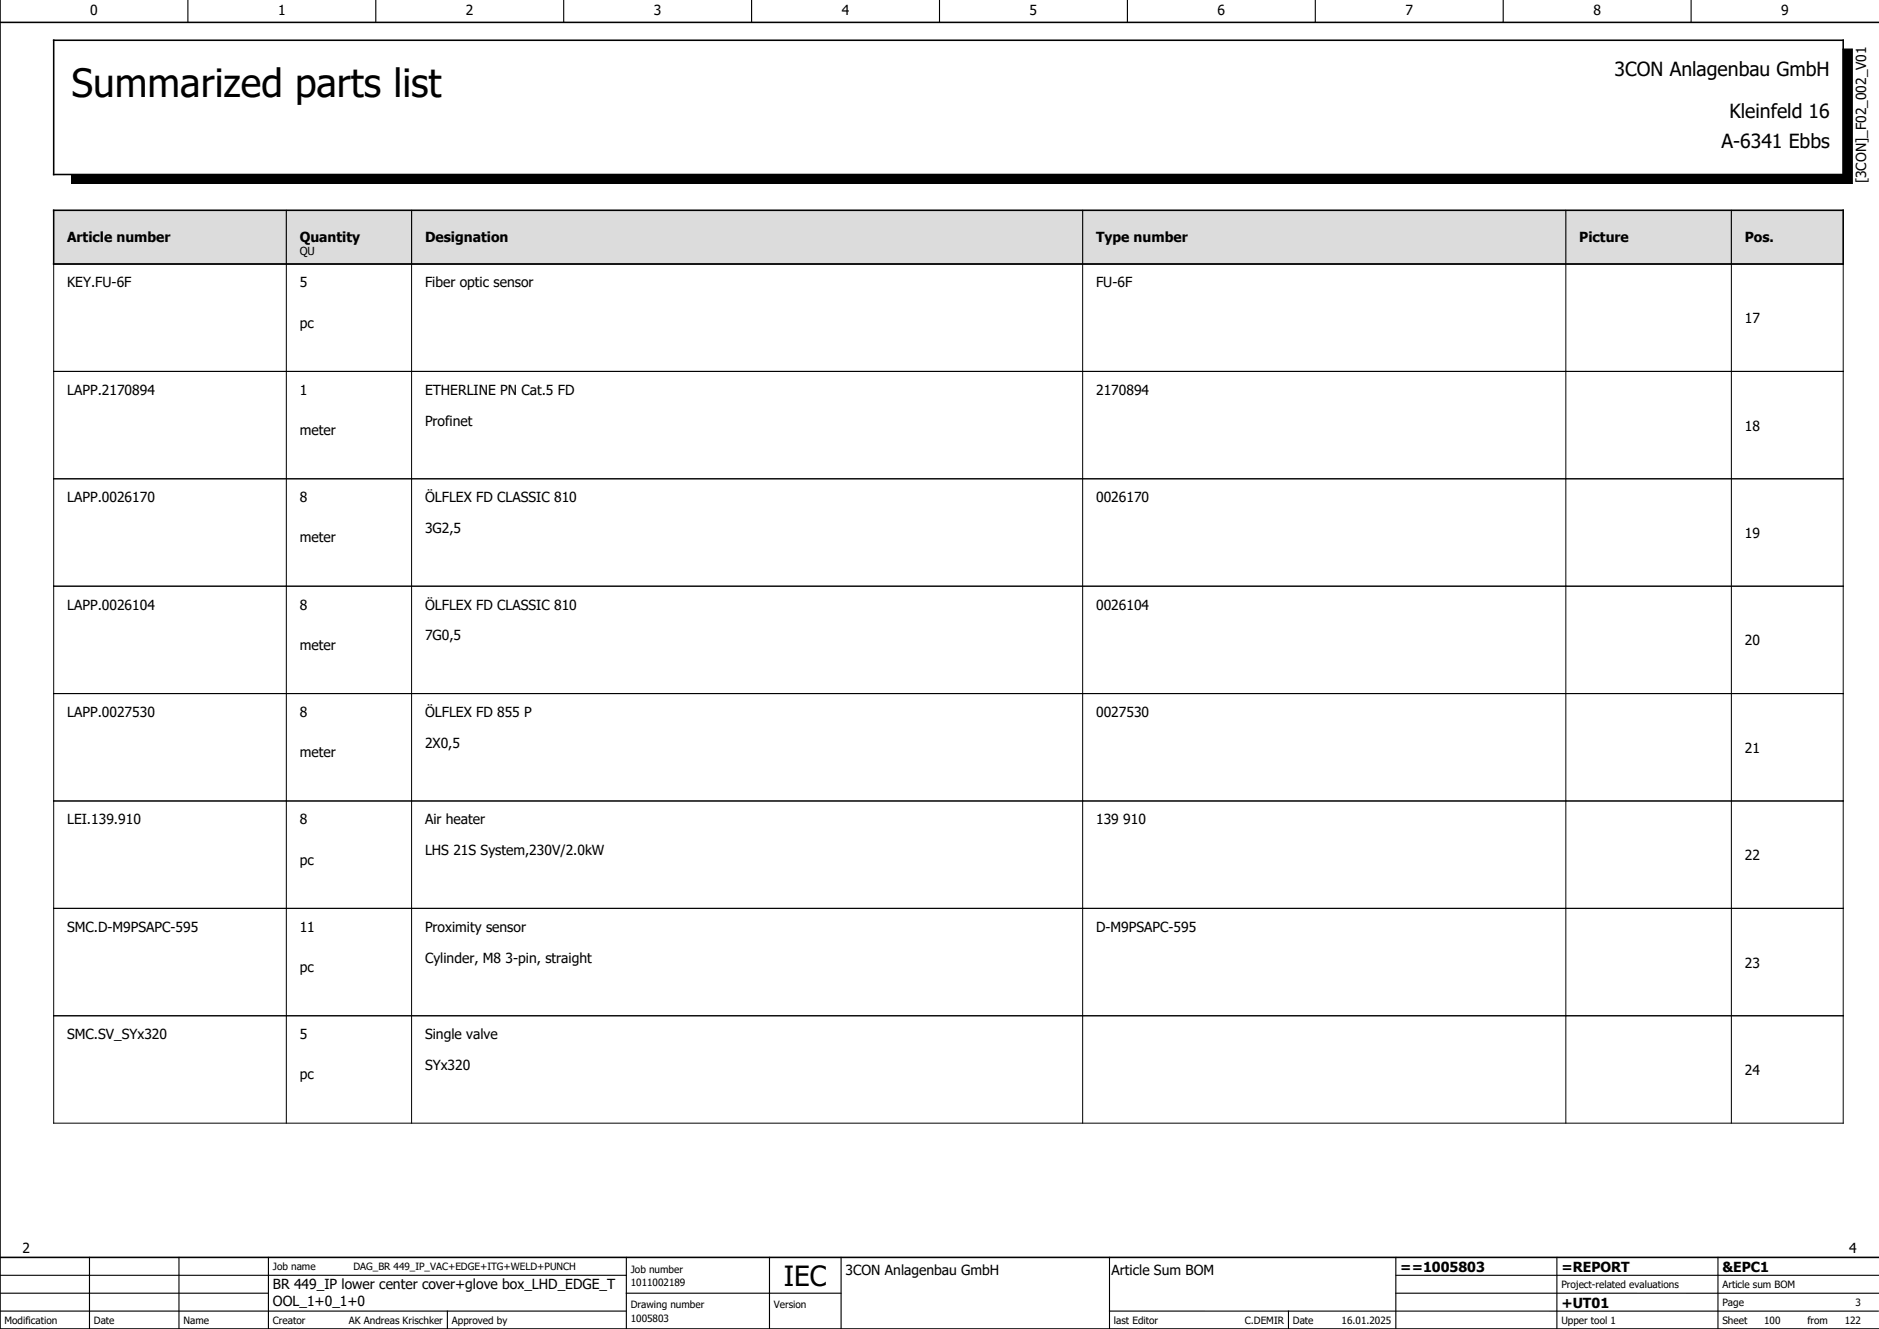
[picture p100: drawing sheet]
<svg xmlns="http://www.w3.org/2000/svg" width="420mm" height="297mm" viewBox="0 0 420 297" stroke-linecap="round" stroke-linejoin="round" font-family="sans-serif">
<defs><g id="words">
<text font-size="8.7" x="16" y="21.7">Summarized parts list</text>
<text font-size="6.2" x="175.2" y="287.5">IEC</text>
<g font-size="4.3">
<text x="360.9" y="17">3CON Anlagenbau GmbH</text>
<text x="386.6" y="26.4">Kleinfeld 16</text>
<text x="384.8" y="33">A-6341 Ebbs</text>
</g>
<g font-size="3.1">
<text x="20.2" y="3.4">0</text>
<text x="62.2" y="3.4">1</text>
<text x="104.2" y="3.4">2</text>
<text x="146.2" y="3.4">3</text>
<text x="188.2" y="3.4">4</text>
<text x="230.2" y="3.4">5</text>
<text x="272.2" y="3.4">6</text>
<text x="314.2" y="3.4">7</text>
<text x="356.2" y="3.4">8</text>
<text x="398.2" y="3.4">9</text>
<text x="417.1" y="41" transform="rotate(-90 417.1 41)">[3CON]_F02_002_V01</text>
<text x="15" y="54.1">Article number</text>
<text x="67" y="54.1">Quantity</text>
<text x="95" y="54.1">Designation</text>
<text x="245" y="54.1">Type number</text>
<text x="353" y="54.1">Picture</text>
<text x="390" y="54.1">Pos.</text>
<text x="15" y="64.2">KEY.FU-6F</text>
<text x="67" y="64.2">5</text>
<text x="95" y="64.2">Fiber optic sensor</text>
<text x="245" y="64.2">FU-6F</text>
<text x="67" y="73.2">pc</text>
<text x="390" y="72.2">17</text>
<text x="15" y="88.2">LAPP.2170894</text>
<text x="67" y="88.2">1</text>
<text x="95" y="88.2">ETHERLINE PN Cat.5 FD</text>
<text x="245" y="88.2">2170894</text>
<text x="95" y="95.1">Profinet</text>
<text x="67" y="97.2">meter</text>
<text x="390" y="96.2">18</text>
<text x="15" y="112.2">LAPP.0026170</text>
<text x="67" y="112.2">8</text>
<text x="95" y="112.2">ÖLFLEX FD CLASSIC 810</text>
<text x="245" y="112.2">0026170</text>
<text x="95" y="119.1">3G2,5</text>
<text x="67" y="121.2">meter</text>
<text x="390" y="120.2">19</text>
<text x="15" y="136.2">LAPP.0026104</text>
<text x="67" y="136.2">8</text>
<text x="95" y="136.2">ÖLFLEX FD CLASSIC 810</text>
<text x="245" y="136.2">0026104</text>
<text x="95" y="143.1">7G0,5</text>
<text x="67" y="145.2">meter</text>
<text x="390" y="144.2">20</text>
<text x="15" y="160.2">LAPP.0027530</text>
<text x="67" y="160.2">8</text>
<text x="95" y="160.2">ÖLFLEX FD 855 P</text>
<text x="245" y="160.2">0027530</text>
<text x="95" y="167.1">2X0,5</text>
<text x="67" y="169.2">meter</text>
<text x="390" y="168.2">21</text>
<text x="15" y="184.2">LEI.139.910</text>
<text x="67" y="184.2">8</text>
<text x="95" y="184.2">Air heater</text>
<text x="245" y="184.2">139 910</text>
<text x="95" y="191.1">LHS 21S System,230V/2.0kW</text>
<text x="67" y="193.2">pc</text>
<text x="390" y="192.2">22</text>
<text x="15" y="208.2">SMC.D-M9PSAPC-595</text>
<text x="67" y="208.2">11</text>
<text x="95" y="208.2">Proximity sensor</text>
<text x="245" y="208.2">D-M9PSAPC-595</text>
<text x="95" y="215.1">Cylinder, M8 3-pin, straight</text>
<text x="67" y="217.2">pc</text>
<text x="390" y="216.2">23</text>
<text x="15" y="232.2">SMC.SV_SYx320</text>
<text x="67" y="232.2">5</text>
<text x="95" y="232.2">Single valve</text>
<text x="95" y="239.1">SYx320</text>
<text x="67" y="241.2">pc</text>
<text x="390" y="240.2">24</text>
<text x="5" y="280">2</text>
<text x="413.3" y="280">4</text>
<text x="189" y="285">3CON Anlagenbau GmbH</text>
<text x="248.5" y="284.9">Article Sum BOM</text>
<text x="313" y="284.2">==1005803</text>
<text x="349" y="284.2">=REPORT</text>
<text x="385" y="284.2">&amp;EPC1</text>
<text x="61" y="288">BR 449_IP lower center cover+glove box_LHD_EDGE_T</text>
<text x="61" y="291.8">OOL_1+0_1+0</text>
<text x="349" y="292.2">+UT01</text>
</g>
<text font-size="2.5" x="67" y="57">QU</text>
<g font-size="2.2">
<text x="61" y="283.9">Job name</text>
<text x="79" y="283.9">DAG_BR 449_IP_VAC+EDGE+ITG+WELD+PUNCH</text>
<text x="141" y="287.4">1011002189</text>
<text x="141" y="284.4">Job number</text>
<text x="349" y="287.9">Project-related evaluations</text>
<text x="385" y="287.9">Article sum BOM</text>
<text x="141" y="292.4">Drawing number</text>
<text x="173" y="292.4">Version</text>
<text x="385" y="291.9">Page</text>
<text x="414.8" y="291.9">3</text>
<text x="1" y="295.9">Modification</text>
<text x="21" y="295.9">Date</text>
<text x="41" y="295.9">Name</text>
<text x="61" y="295.9">Creator</text>
<text x="78" y="295.9">AK Andreas Krischker</text>
<text x="101" y="295.9">Approved by</text>
<text x="141" y="295.4">1005803</text>
<text x="249" y="295.9">last Editor</text>
<text x="278.3" y="295.9">C.DEMIR</text>
<text x="289" y="295.9">Date</text>
<text x="299.9" y="295.9">16.01.2025</text>
<text x="349" y="295.9">Upper tool 1</text>
<text x="385" y="295.9">Sheet</text>
<text x="394.3" y="295.9">100</text>
<text x="404" y="295.9">from</text>
<text x="412.3" y="295.9">122</text>
</g>
</g></defs>
<g fill="none" stroke="#000" stroke-width=".25">
<path d="M42 0v5M84 0v5M126 0v5M168 0v5M210 0v5M252 0v5M294 0v5M336 0v5M378 0v5M64 47v12M92 47v12M242 47v12"/>
<path d="M350 47v12M387 47v12M0 293h140M0 289h60M0 285h140M20 281v16M40 281v16M60 281v16M100 293v3.9M140 289h48M140 281v16M172 281v16"/>
<path d="M188 281v16M248 293h171.9M248 281v16M288 293v3.9M312 289h107.9M312 281v16M348 281v16M384 281v16M420 285h-108"/>
</g>
<path d="M0 0v297h420M0 5h420M12 9h400v30h-400zM12 47h400v12h-400zM0 281h420" fill="none" stroke="#000" stroke-width=".35"/>
<path d="M12 47h400v12h-400z" fill="#dcdcdc" stroke="#dcdcdc" stroke-width=".22"/>
<path d="M12 47h400v12h-400z" fill="none" stroke="#dcdcdc" stroke-width=".22"/>
<path d="M16 39h396v2h-396zM412 11h2v30h-2z" fill="#000" stroke="#000" stroke-width=".22"/>
<g fill="none" stroke="#000" stroke-width=".22">
<path d="M412 39h-396v2h398v-30h-2v30M12 59h400v192h-400zM64 59v192M92 59v192M242 59v192M350 59v192M387 59v192M12 83h400M12 107h400M12 131h400M12 155h400M12 179h400"/>
<path d="M12 203h400M12 227h400"/>
</g>
<use href="#words"/>
</svg>
